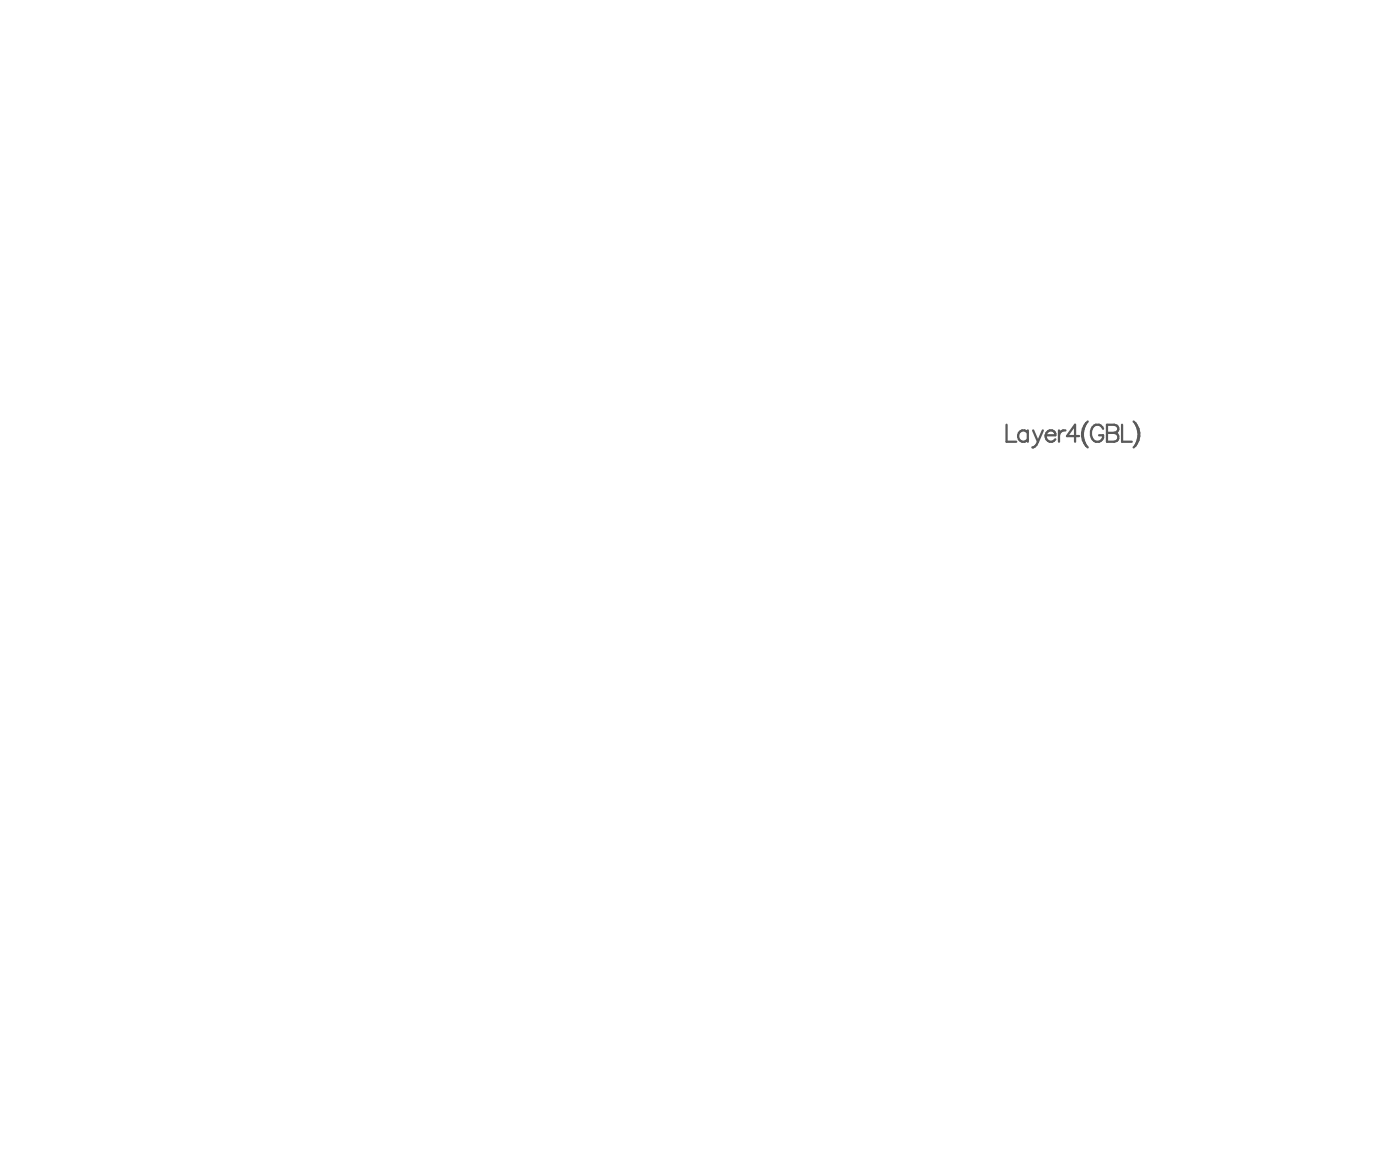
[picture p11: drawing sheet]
<svg xmlns="http://www.w3.org/2000/svg" width="412mm" height="346mm" viewBox="0 0 412 346" stroke-linecap="round" stroke-linejoin="round" font-family="sans-serif">
<g fill="none" stroke="#5a5a5a" stroke-width=".67">
<path d="M296.2 125v5h2.9M302.5 127.4a1.59 1.59 0 0 0-2.3-.3 1.59 1.59 0 0 0 0 2.4 1.59 1.59 0 0 0 2.3-.2M302.5 126.6v3.4M304.1 126.6l1.4 3.4M305.5 130a1.92 1.92 0 0 1-1.7 1.6M306.9 126.6l-1.4 3.4M307.8 128.1a1.57 1.57 0 0 0 .9 1.7 1.57 1.57 0 0 0 1.9-.5M308.5 126.9a1.32 1.32 0 0 1 1.4-.1 1.32 1.32 0 0 1 .7 1.3h-2.8l.2-.7zM311.7 126.6v3.4M313.6 126.6a1.61 1.61 0 0 0-1.9 1.5M317.6 128.3h-3.6l2.4-3.3v5M319.7 124.5a5.2 5.2 0 0 0 0 6.7"/>
<path d="M319.7 131.2l.4 .4M319.7 124.5a6.2 6.2 0 0 0 0 6.7M320.1 124l-.4 .5M324.7 126.2a1.84 1.84 0 0 0-2.1-1.2 1.84 1.84 0 0 0-1.5 1.9 2.3 2.3 0 0 0 2.4 3.1 1.68 1.68 0 0 0 1.2-1.9h-1.2M325.8 125h2.1l.8 .2a1.16 1.16 0 0 1 0 1.9l-.8 .3a1.31 1.31 0 0 1 1.3 1.3 1.31 1.31 0 0 1-1.3 1.3h-2.1zM325.8 127.4h2.1M330.2 125v5h2.9M333.6 124l.5 .5M334.1 124.5a5.2 5.2 0 0 1 0 6.7M334.1 131.2l-.5 .4M334.1 124.5a6.2 6.2 0 0 1 0 6.7"/>
</g>
</svg>
